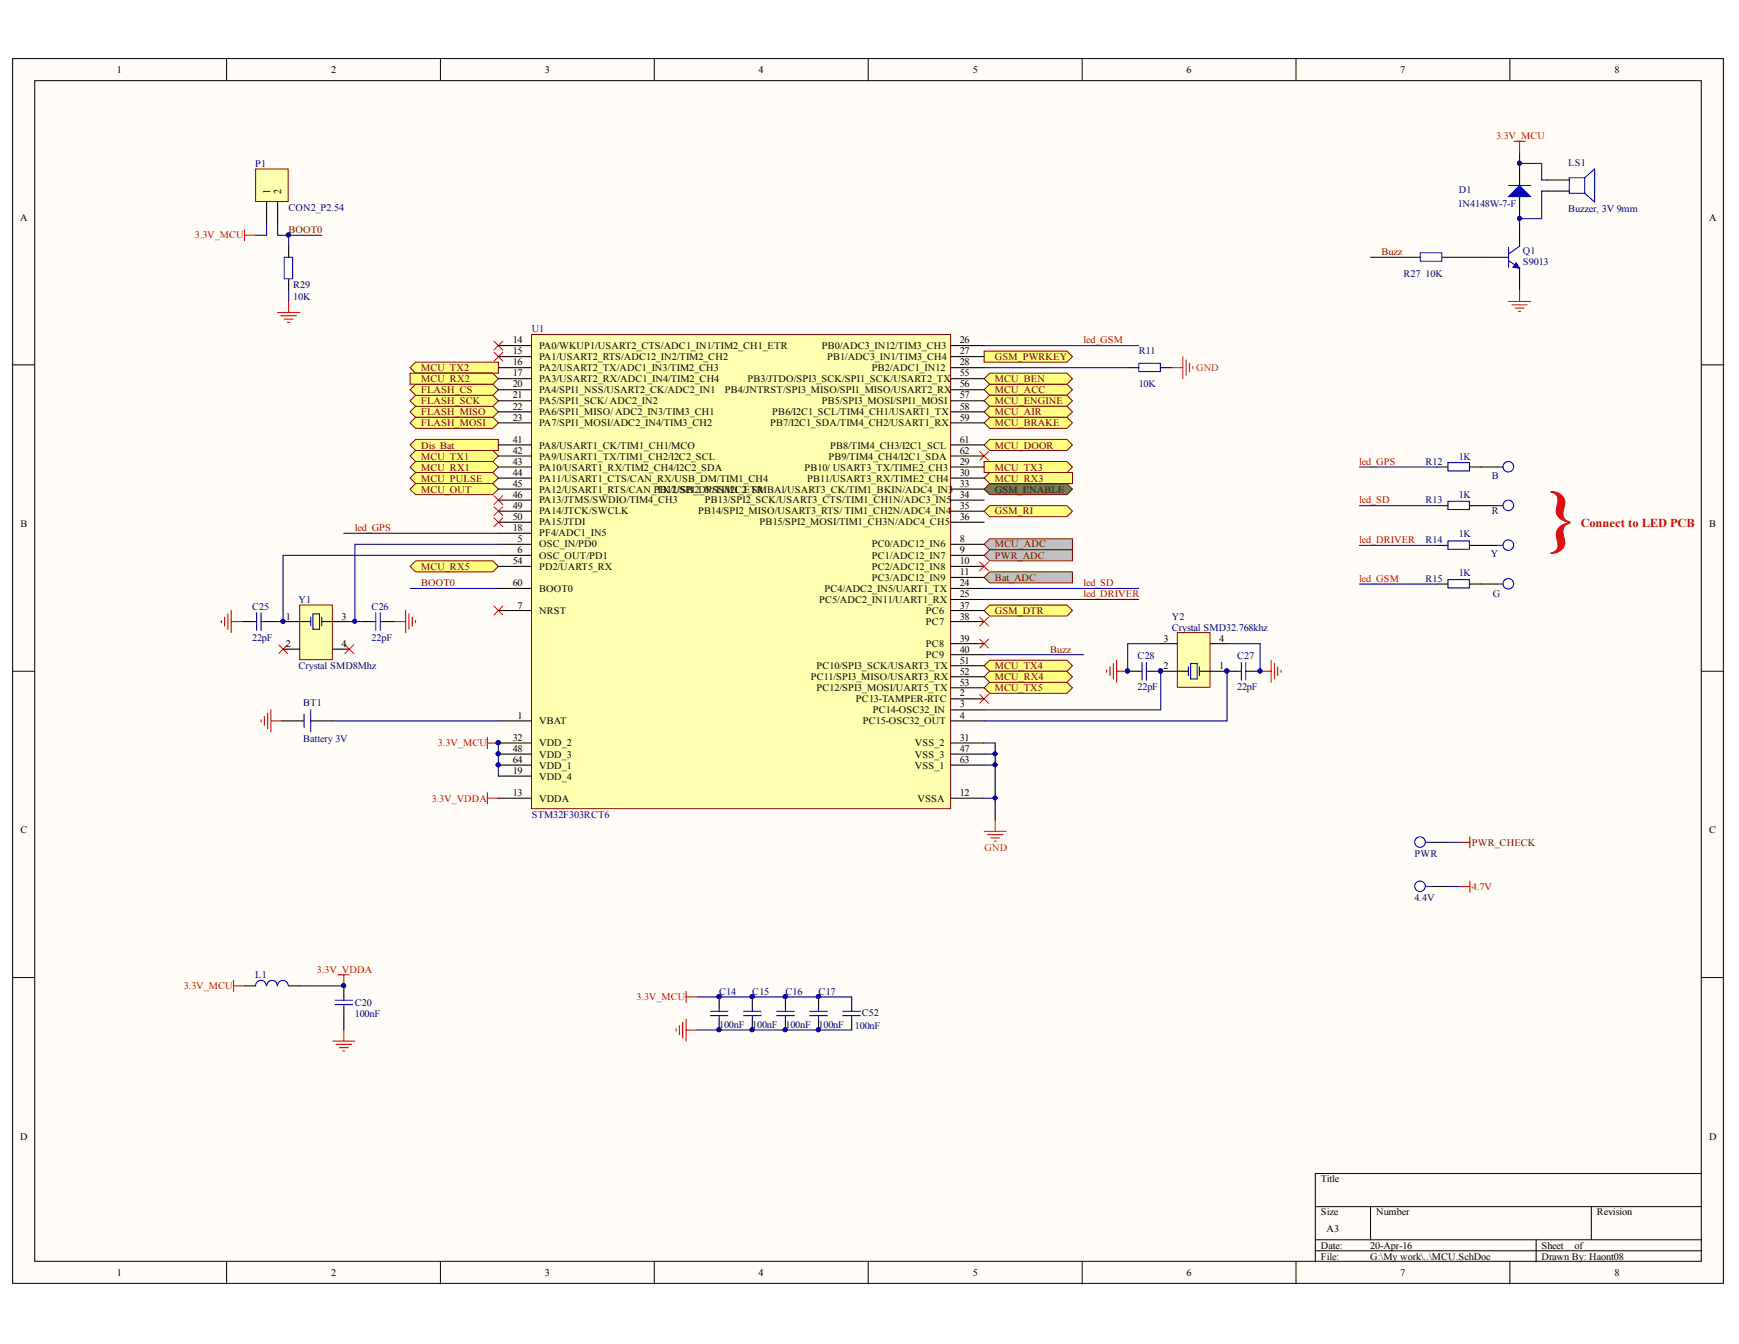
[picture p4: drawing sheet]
<svg xmlns="http://www.w3.org/2000/svg" width="279mm" height="216mm" viewBox="0 0 279 216" stroke-linecap="round" stroke-linejoin="round" font-family="sans-serif">
<defs><g id="words">
<text font-size="11.5" fill="#bf0000" x="248.6" y="86.7">}</text>
<text font-size="1.9" fill="#bf0000" x="254" y="84.7">Connect to LED PCB</text>
<g font-size="1.7">
<text x="43.4" y="31.2" transform="rotate(-90 43.4 31.2)">1</text>
<text x="45.2" y="31.2" transform="rotate(-90 45.2 31.2)">2</text>
</g>
<g font-size="1.6">
<text x="18.8" y="11.8">1</text>
<text x="53.2" y="11.8">2</text>
<text x="87.5" y="11.8">3</text>
<text x="121.9" y="11.8">4</text>
<text x="156.3" y="11.8">5</text>
<text x="190.6" y="11.8">6</text>
<text x="225" y="11.8">7</text>
<text x="259.4" y="11.8">8</text>
<text x="3.2" y="35.4">A</text>
<text x="274.6" y="35.4">A</text>
<text x="82.4" y="55.1">14</text>
<text x="82.4" y="56.9">15</text>
<text x="82.4" y="58.7">16</text>
<text x="86.6" y="56.1">PA0/WKUP1/USART2_CTS/ADC1_IN1/TIM2_CH1_ETR</text>
<text x="86.6" y="57.8">PA1/USART2_RTS/ADC12_IN2/TIM2_CH2</text>
<text x="86.6" y="59.6">PA2/USART2_TX/ADC1_IN3/TIM2_CH3</text>
<text x="132" y="56.1">PB0/ADC3_IN12/TIM3_CH3</text>
<text x="132.9" y="57.8">PB1/ADC3_IN1/TIM3_CH4</text>
<text x="140.1" y="59.6">PB2/ADC1_IN12</text>
<text x="154.2" y="55.1">26</text>
<text x="154.2" y="56.9">27</text>
<text x="154.2" y="58.7">28</text>
<text x="82.4" y="60.5">17</text>
<text x="82.4" y="62.2">20</text>
<text x="82.4" y="64">21</text>
<text x="82.4" y="65.8">22</text>
<text x="86.6" y="61.4">PA3/USART2_RX/ADC1_IN4/TIM2_CH4</text>
<text x="86.6" y="63.2">PA4/SPI1_NSS/USART2_CK/ADC2_IN1</text>
<text x="86.6" y="64.9">PA5/SPI1_SCK/ ADC2_IN2</text>
<text x="116.5" y="63.2">PB4/JNTRST/SPI3_MISO/SPI1_MISO/USART2_RX</text>
<text x="120.1" y="61.4">PB3/JTDO/SPI3_SCK/SPI1_SCK/USART2_TX</text>
<text x="132" y="64.9">PB5/SPI3_MOSI/SPI1_MOSI</text>
<text x="154.2" y="60.5">55</text>
<text x="154.2" y="62.2">56</text>
<text x="154.2" y="64">57</text>
<text x="154.2" y="65.8">58</text>
<text x="82.4" y="67.6">23</text>
<text x="82.4" y="71.1">41</text>
<text x="86.6" y="66.7">PA6/SPI1_MISO/ ADC2_IN3/TIM3_CH1</text>
<text x="86.6" y="68.5">PA7/SPI1_MOSI/ADC2_IN4/TIM3_CH2</text>
<text x="123.7" y="68.5">PB7/I2C1_SDA/TIM4_CH2/USART1_RX</text>
<text x="124.1" y="66.7">PB6/I2C1_SCL/TIM4_CH1/USART1_TX</text>
<text x="154.2" y="67.6">59</text>
<text x="154.2" y="71.1">61</text>
<text x="82.4" y="72.9">42</text>
<text x="82.4" y="74.7">43</text>
<text x="82.4" y="76.4">44</text>
<text x="86.6" y="72">PA8/USART1_CK/TIM1_CH1/MCO</text>
<text x="86.6" y="73.8">PA9/USART1_TX/TIM1_CH2/I2C2_SCL</text>
<text x="86.6" y="75.6">PA10/USART1_RX/TIM2_CH4/I2C2_SDA</text>
<text x="86.6" y="77.4">PA11/USART1_CTS/CAN_RX/USB_DM/TIM1_CH4</text>
<text x="129.2" y="75.6">PB10/ USART3_TX/TIME2_CH3</text>
<text x="129.7" y="77.4">PB11/USART3_RX/TIME2_CH4</text>
<text x="133.1" y="73.8">PB9/TIM4_CH4/I2C1_SDA</text>
<text x="133.4" y="72">PB8/TIM4_CH3/I2C1_SCL</text>
<text x="154.2" y="72.9">62</text>
<text x="154.2" y="74.7">29</text>
<text x="154.2" y="76.4">30</text>
<text x="82.4" y="78.2">45</text>
<text x="82.4" y="80">46</text>
<text x="82.4" y="81.8">49</text>
<text x="82.4" y="83.5">50</text>
<text x="86.6" y="79.2">PA12/USART1_RTS/CAN_PTBX1/2U/SPI2_NSS/I2C2_SMBAl/USART3_CK/TIM1_BKIN/ADC4_IN3</text>
<text x="86.6" y="80.8">PA13/JTMS/SWDIO/TIM4_CH3</text>
<text x="86.6" y="82.6">PA14/JTCK/SWCLK</text>
<text x="109.3" y="79.2">SB_DP/TIM1_ETR</text>
<text x="112.2" y="82.6">PB14/SPI2_MISO/USART3_RTS/ TIM1_CH2N/ADC4_IN4</text>
<text x="113.3" y="80.8">PB13/SPI2_SCK/USART3_CTS/TIM1_CH1N/ADC3_IN5</text>
<text x="154.2" y="78.2">33</text>
<text x="154.2" y="80">34</text>
<text x="154.2" y="81.8">35</text>
<text x="154.2" y="83.5">36</text>
<text x="3.3" y="84.6">B</text>
<text x="82.4" y="85.3">18</text>
<text x="83.1" y="87.1">5</text>
<text x="83.1" y="88.9">6</text>
<text x="86.6" y="87.9">OSC_IN/PD0</text>
<text x="86.6" y="89.7">OSC_OUT/PD1</text>
<text x="86.6" y="84.4">PA15/JTDI</text>
<text x="86.6" y="86.2">PF4/ADC1_IN5</text>
<text x="122" y="84.4">PB15/SPI2_MOSI/TIM1_CH3N/ADC4_CH5</text>
<text x="140.1" y="87.9">PC0/ADC12_IN6</text>
<text x="140.1" y="89.7">PC1/ADC12_IN7</text>
<text x="154.2" y="87.1">8</text>
<text x="154.2" y="88.9">9</text>
<text x="274.6" y="84.6">B</text>
<text x="82.4" y="94.2">60</text>
<text x="82.4" y="90.7">54</text>
<text x="86.6" y="95">BOOT0</text>
<text x="86.6" y="91.5">PD2/UART5_RX</text>
<text x="132.5" y="95">PC4/ADC2_IN5/UART1_TX</text>
<text x="140.1" y="91.5">PC2/ADC12_IN8</text>
<text x="140.1" y="93.3">PC3/ADC12_IN9</text>
<text x="154.2" y="90.7">10</text>
<text x="154.2" y="92.4">11</text>
<text x="154.2" y="94.2">24</text>
<text x="154.2" y="96">25</text>
<text x="45.9" y="99.5">1</text>
<text x="54.9" y="99.5">3</text>
<text x="83.1" y="97.8">7</text>
<text x="86.6" y="98.6">NRST</text>
<text x="131.6" y="96.8">PC5/ADC2_IN11/UART1_RX</text>
<text x="148.8" y="98.6">PC6</text>
<text x="148.8" y="100.4">PC7</text>
<text x="154.2" y="97.8">37</text>
<text x="154.2" y="99.5">38</text>
<text x="45.9" y="103.9">2</text>
<text x="54.9" y="103.9">4</text>
<text x="131.2" y="107.5">PC10/SPI3_SCK/USART3_TX</text>
<text x="148.8" y="103.9">PC8</text>
<text x="148.8" y="105.7">PC9</text>
<text x="154.2" y="103.1">39</text>
<text x="154.2" y="104.9">40</text>
<text x="154.2" y="106.6">51</text>
<text x="186.9" y="103.1">3</text>
<text x="186.9" y="107.5">2</text>
<text x="195.9" y="107.5">1</text>
<text x="195.9" y="103.1">4</text>
<text x="130.3" y="109.3">PC11/SPI3_MISO/USART3_RX</text>
<text x="131.2" y="111">PC12/SPI3_MOSI/UART5_TX</text>
<text x="137.5" y="112.8">PC13-TAMPER-RTC</text>
<text x="154.2" y="108.4">52</text>
<text x="154.2" y="110.2">53</text>
<text x="154.2" y="111.9">2</text>
<text x="154.2" y="113.7">3</text>
<text x="82.4" y="119">32</text>
<text x="83.1" y="115.4">1</text>
<text x="86.6" y="116.4">VBAT</text>
<text x="86.6" y="119.9">VDD_2</text>
<text x="138.6" y="116.4">PC15-OSC32_OUT</text>
<text x="140.2" y="114.6">PC14-OSC32_IN</text>
<text x="147" y="119.9">VSS_2</text>
<text x="154.2" y="115.4">4</text>
<text x="154.2" y="119">31</text>
<text x="82.4" y="120.8">48</text>
<text x="82.4" y="122.5">64</text>
<text x="82.4" y="124.3">19</text>
<text x="86.6" y="121.7">VDD_3</text>
<text x="86.6" y="123.5">VDD_1</text>
<text x="86.6" y="125.2">VDD_4</text>
<text x="147" y="121.7">VSS_3</text>
<text x="147" y="123.5">VSS_1</text>
<text x="154.2" y="120.8">47</text>
<text x="154.2" y="122.5">63</text>
<text x="82.4" y="127.9">13</text>
<text x="86.6" y="128.8">VDDA</text>
<text x="147.4" y="128.8">VSSA</text>
<text x="154.2" y="127.9">12</text>
<text x="3.3" y="133.9">C</text>
<text x="274.6" y="133.9">C</text>
<text x="3.2" y="183.1">D</text>
<text x="274.6" y="183.1">D</text>
<text x="212.2" y="189.9">Title</text>
<text x="212.2" y="195.3">Size</text>
<text x="213.1" y="198">A3</text>
<text x="221.1" y="195.3">Number</text>
<text x="256.5" y="195.3">Revision</text>
<text x="212.2" y="200.6">Date:</text>
<text x="212.2" y="202.4">File:</text>
<text x="220.2" y="200.6">20-Apr-16</text>
<text x="220.2" y="202.4">G:\My work\..\MCU.SchDoc</text>
<text x="247.7" y="200.6">Sheet</text>
<text x="247.7" y="202.4">Drawn By: Haont08</text>
<text x="253" y="200.6">of</text>
<text x="18.8" y="205">1</text>
<text x="53.2" y="205">2</text>
<text x="87.5" y="205">3</text>
<text x="121.9" y="205">4</text>
<text x="156.3" y="205">5</text>
<text x="190.6" y="205">6</text>
<text x="225" y="205">7</text>
<text x="259.4" y="205">8</text>
</g>
<g font-size="1.6" fill="#f00">
<text x="240.4" y="22.3">3.3V_MCU</text>
<text x="31.3" y="38.3">3.3V_MCU</text>
<text x="70.4" y="119.9">3.3V_MCU</text>
<text x="69.4" y="128.8">3.3V_VDDA</text>
<text x="236.5" y="142.9">4.7V</text>
<text x="29.5" y="158.9">3.3V_MCU</text>
<text x="50.9" y="156.3">3.3V_VDDA</text>
<text x="102.3" y="160.7">3.3V_MCU</text>
</g>
<g font-size="1.6" fill="#000080">
<text x="41" y="26.8">P1</text>
<text x="252" y="26.6">LS1</text>
<text x="46.4" y="33.9">CON2_P2.54</text>
<text x="234.2" y="33.3">1N4148W-7-F</text>
<text x="234.4" y="31">D1</text>
<text x="252" y="34.1">Buzzer, 3V 9mm</text>
<text x="244.7" y="40.8">Q1</text>
<text x="47.1" y="46.3">R29</text>
<text x="225.5" y="44.6">R27</text>
<text x="229" y="44.6">10K</text>
<text x="244.7" y="42.6">S9013</text>
<text x="47.1" y="48.1">10K</text>
<text x="85.4" y="53.4">U1</text>
<text x="182.9" y="56.9">R11</text>
<text x="182.9" y="62.2">10K</text>
<text x="229" y="74.7">R12</text>
<text x="234.4" y="73.8">1K</text>
<text x="239.7" y="77">B</text>
<text x="229" y="80.8">R13</text>
<text x="234.4" y="80">1K</text>
<text x="239.7" y="82.6">R</text>
<text x="229" y="87.3">R14</text>
<text x="234.4" y="86.3">1K</text>
<text x="239.5" y="89.6">Y</text>
<text x="229" y="93.4">R15</text>
<text x="234.4" y="92.6">1K</text>
<text x="239.9" y="96">G</text>
<text x="40.5" y="97.9">C25</text>
<text x="48" y="96.8">Y1</text>
<text x="59.7" y="97.9">C26</text>
<text x="188.3" y="99.5">Y2</text>
<text x="188.3" y="101.3">Crystal SMD32.768khz</text>
<text x="40.5" y="102.9">22pF</text>
<text x="48" y="107.5">Crystal SMD8Mhz</text>
<text x="59.7" y="102.9">22pF</text>
<text x="182.8" y="105.9">C28</text>
<text x="198.8" y="105.9">C27</text>
<text x="48.7" y="113.5">BT1</text>
<text x="182.8" y="110.9">22pF</text>
<text x="198.8" y="110.9">22pF</text>
<text x="48.7" y="119.1">Battery 3V</text>
<text x="85.4" y="131.4">STM32F303RCT6</text>
<text x="227.3" y="137.7">PWR</text>
<text x="227.3" y="144.7">4.4V</text>
<text x="41" y="157.1">L1</text>
<text x="57" y="161.6">C20</text>
<text x="115.5" y="159.8">C14</text>
<text x="120.9" y="159.8">C15</text>
<text x="126.2" y="159.8">C16</text>
<text x="131.5" y="159.8">C17</text>
<text x="57" y="163.4">100nF</text>
<text x="115.5" y="165.2">100nF</text>
<text x="120.9" y="165.2">100nF</text>
<text x="126.2" y="165.2">100nF</text>
<text x="131.5" y="165.2">100nF</text>
<text x="137.4" y="165.3">100nF</text>
<text x="138.5" y="163.2">C52</text>
</g>
<g font-size="1.6" fill="#800000">
<text x="46.4" y="37.5">BOOT0</text>
<text x="221.9" y="41">Buzz</text>
<text x="67.7" y="59.6">MCU_TX2</text>
<text x="159.9" y="57.8">GSM_PWRKEY</text>
<text x="67.7" y="64.9">FLASH_SCK</text>
<text x="67.7" y="63.2">FLASH_CS</text>
<text x="67.7" y="61.4">MCU_RX2</text>
<text x="159.9" y="63.2">MCU_ACC</text>
<text x="159.9" y="61.4">MCU_BEN</text>
<text x="159.9" y="64.9">MCU_ENGINE</text>
<text x="67.7" y="66.7">FLASH_MISO</text>
<text x="67.7" y="68.5">FLASH_MOSI</text>
<text x="159.9" y="66.7">MCU_AIR</text>
<text x="159.9" y="68.5">MCU_BRAKE</text>
<text x="67.7" y="75.6">MCU_RX1</text>
<text x="67.7" y="73.8">MCU_TX1</text>
<text x="67.7" y="77.4">MCU_PULSE</text>
<text x="67.7" y="72">Dis_Bat</text>
<text x="159.9" y="75.6">MCU_TX3</text>
<text x="159.9" y="77.4">MCU_RX3</text>
<text x="159.9" y="72">MCU_DOOR</text>
<text x="67.7" y="79.2">MCU_OUT</text>
<text x="159.9" y="79.2">GSM_ENABLE</text>
<text x="159.9" y="82.6">GSM_RI</text>
<text x="159.9" y="87.9">MCU_ADC</text>
<text x="159.9" y="89.7">PWR_ADC</text>
<text x="67.7" y="91.5">MCU_RX5</text>
<text x="67.7" y="94.2">BOOT0</text>
<text x="159.9" y="93.3">Bat_ADC</text>
<text x="159.9" y="98.6">GSM_DTR</text>
<text x="159.9" y="107.5">MCU_TX4</text>
<text x="168.7" y="104.9">Buzz</text>
<text x="159.9" y="111">MCU_TX5</text>
<text x="159.9" y="109.3">MCU_RX4</text>
<text x="236.5" y="135.9">PWR_CHECK</text>
</g>
<g font-size="1.6" fill="#bf0000">
<text x="174.1" y="55.1">led_GSM</text>
<text x="218.4" y="74.7">led_GPS</text>
<text x="218.4" y="80.8">led_SD</text>
<text x="57" y="85.3">led_GPS</text>
<text x="218.4" y="87.3">led_DRIVER</text>
<text x="174.1" y="94.2">led_SD</text>
<text x="174.1" y="96">led_DRIVER</text>
<text x="218.4" y="93.4">led_GSM</text>
</g>
<g font-size="1.6" fill="#ee0e22">
<text x="192.2" y="59.6">GND</text>
<text x="158.2" y="136.7">GND</text>
</g>
</g></defs>
<g fill="#fffcf8" stroke="#000" stroke-width=".16">
<path d="M2 9.4h274.9v196.8h-274.9z"/>
<path d="M5.6 13h267.7v189.6h-267.7z"/>
</g>
<g fill="none" stroke="#000" stroke-width=".16">
<path d="M36.4 9.4v3.6M70.8 9.4v3.6M105.1 9.4v3.6M139.5 9.4v3.6M173.9 9.4v3.6M208.2 9.4v3.6M242.6 9.4v3.6M2 58.6h3.6M273.4 58.6h3.6M2 107.8h3.6M273.4 107.8h3.6M2 157h3.6"/>
<path d="M273.4 157h3.6M211.3 193.8h62.1M211.3 199.2h62.1M220.2 193.8v5.4M246.8 199.2v3.5M255.7 193.8v5.4M273.4 188.5h-62.1v14.2M36.4 202.7v3.6M70.8 202.7v3.6M105.1 202.7v3.6M139.5 202.7v3.6M173.9 202.7v3.6"/>
<path d="M208.2 202.7v3.6M211.3 200.9h62.1M242.6 202.7v3.6"/>
</g>
<path d="M230.8 75h1.8M236.2 75h1.7M230.8 93.8h1.8M230.8 81.2h1.8M236.2 93.8h1.7M236.2 81.2h1.7" fill="none" stroke="#000" stroke-width=".17"/>
<path d="M232.6 74.3h3.5v1.3h-3.5zM232.6 93.1h3.5v1.3h-3.5zM232.6 80.5h3.5v1.4h-3.5z" fill="none" stroke="#00f" stroke-width=".17"/>
<g fill="#ffff80" stroke="#800000" stroke-width=".16">
<path d="M158.1 110.5l.9-.9h12.4l.9 .9-.9 .9h-12.4z" fill-rule="evenodd"/>
<path d="M158.1 98.1l.9-.9h12.4l.9 .9-.9 .9h-12.4z" fill-rule="evenodd"/>
<path d="M65.9 91l.9-.9h12.4l.9 .9-.9 .9h-12.4z" fill-rule="evenodd"/>
</g>
<path d="M244.1 36v3.6M238.8 41.3h3.6M244.1 43.1v3.5" fill="none" stroke="#000" stroke-width=".17"/>
<path d="M242.4 39.7v3.2M244.1 39.6l-1.7 1.2M242.4 41.9l1.7 1.2" fill="none" stroke="#00f" stroke-width=".17"/>
<path d="M243.6 42.2l.5 .9-1-.2z" fill="#00f"/>
<path d="M243.6 42.2l.5 .9-1-.2z" fill="none" stroke="#00f" stroke-width=".16"/>
<g fill="none" stroke="#000" stroke-width=".17">
<path d="M248.6 28.9h3.5M248.6 30.7h3.5M226.4 41.3h1.8M231.7 41.3h1.8M55.2 158.4v1.7M55.2 161.9v1.8M115.5 160.1v1.8M115.5 163.7v1.8M120.9 160.1v1.8M120.9 163.7v1.8M126.2 160.1v1.8M126.2 163.7v1.8"/>
<path d="M131.5 160.1v1.8M131.5 163.7v1.8"/>
</g>
<g fill="none" stroke="#00f" stroke-width=".17">
<path d="M254.6 28.6l1.6-1.5v5.4l-1.6-1.5M254.6 28.6v2.4M254.6 28.6h-2.5v2.4h2.5M228.2 40.6h3.5v1.4h-3.5zM53.8 161.4h2.9M53.8 160.7h2.9M55.2 160.1v.6M55.2 161.4v.5M114.1 163.2h2.9M114.1 162.4h2.9M115.5 161.9v.5M115.5 163.2v.5"/>
<path d="M119.5 163.2h2.8M119.5 162.4h2.8M120.9 161.9v.5M120.9 163.2v.5M124.8 163.2h2.8M124.8 162.4h2.8M126.2 161.9v.5M126.2 163.2v.5M130.1 163.2h2.8M130.1 162.4h2.8M131.5 161.9v.5M131.5 163.2v.5"/>
</g>
<path d="M242.4 48.4h3.5M242.9 49h2.5M243.4 49.5h1.5M244 50h.3M244.1 46.6v1.8" fill="none" stroke="#ee0e22" stroke-width=".17"/>
<g fill="none" stroke="#f00" stroke-width=".17">
<path d="M41.9 115.6v.4M42.5 115.1v1.4M43 114.6v2.5M43.5 114v3.6M43.5 115.8h1.8M37.5 157.5v1.8M37.5 158.4h1.8M54.4 156.6h1.7M55.2 156.6v1.8M110.2 159.3v1.7M53.5 167.2h3.5M54 167.8h2.5"/>
<path d="M54.5 168.3h1.5M55.1 168.8h.3M55.2 165.5v1.7M108.6 165.3v.3M109.2 164.8v1.4M109.7 164.2v2.5M110.2 163.7v3.5M110.2 160.1h1.8M110.2 165.5h1.8"/>
</g>
<g fill="#000080" stroke="#000080" stroke-width=".16">
<circle cx="55.2" cy="158.3" r=".31"/>
<circle cx="115.5" cy="160.1" r=".31"/>
<circle cx="115.5" cy="165.4" r=".31"/>
<circle cx="126.2" cy="160.1" r=".31"/>
<circle cx="126.2" cy="165.4" r=".31"/>
<circle cx="131.5" cy="160.1" r=".31"/>
<circle cx="131.5" cy="165.4" r=".31"/>
<circle cx="120.8" cy="160.1" r=".31"/>
<circle cx="120.8" cy="165.4" r=".31"/>
</g>
<g fill="#ffff80" stroke="#800000" stroke-width=".16">
<path d="M65.9 66.2l.9-.9h12.4l.9 .9-.9 .8h-12.4z" fill-rule="evenodd"/>
<path d="M65.9 67.9l.9-.9h12.4l.9 .9-.9 .9h-12.4z" fill-rule="evenodd"/>
<path d="M65.9 64.4l.9-.9h12.4l.9 .9-.9 .9h-12.4z" fill-rule="evenodd"/>
<path d="M65.9 62.6l.9-.9h12.4l.9 .9-.9 .9h-12.4z" fill-rule="evenodd"/>
</g>
<path d="M158.1 78.6l.9-.9h12.4l.9 .9-.9 .9h-12.4z" fill-rule="evenodd" fill="#0f0" stroke="#800000" stroke-width=".16"/>
<path d="M158.1 82.1l.9-.9h12.4l.9 .9-.9 .9h-12.4z" fill-rule="evenodd" fill="#ffff80" stroke="#800000" stroke-width=".16"/>
<path d="M181.2 59.1h1.8M186.5 59.1h1.8M38.9 99.8h1.8M42.5 99.8h1.7M58.1 99.8h1.8M61.6 99.8h1.8M230.8 87.6h1.8M236.2 87.6h1.7M181.2 107.8h1.8M184.7 107.8h1.8M197.1 107.8h1.8M200.7 107.8h1.8" fill="none" stroke="#000" stroke-width=".17"/>
<g fill="none" stroke="#00f" stroke-width=".17">
<path d="M183 58.4h3.4v1.3h-3.4zM40.7 99.8h.5M41.2 98.4v2.9M41.9 98.4v2.9M41.9 99.8h.6M59.9 99.8h.5M60.4 98.4v2.9M61.1 99.8h.5M61.1 98.4v2.9M232.6 86.9h3.5v1.3h-3.5zM183 107.8h.5M183.5 106.4v2.8"/>
<path d="M184.2 107.8h.5M184.2 106.4v2.8M198.9 107.8h.5M199.4 106.4v2.8M200.2 106.4v2.8M200.2 107.8h.5"/>
</g>
<g fill="none" stroke="#f00" stroke-width=".17">
<path d="M35.6 99.7v.3M36.1 99.1v1.5M36.6 98.6v2.5M37.1 99.8h1.8M37.1 98.1v3.5M63.4 99.8h1.8M65.2 98.1v3.5M65.7 98.6v2.5M66.2 99.1v1.5M66.8 99.7v.3M78.3 118.5v1.7M78.3 119.4h1.8"/>
<path d="M177.8 107.7v.3M178.3 107.1v1.4M178.9 106.6v2.5M179.4 107.8h1.8M179.4 106.1v3.5M202.5 107.8h1.7M204.2 106.1v3.5M204.8 106.6v2.5M205.3 107.1v1.4M205.8 107.7v.3M78.3 127.3v1.8M78.3 128.2h1.8"/>
</g>
<g fill="#000080" stroke="#000080" stroke-width=".16">
<circle cx="80" cy="119.3" r=".31"/>
<circle cx="202.4" cy="107.8" r=".31"/>
<circle cx="197.1" cy="107.8" r=".31"/>
<circle cx="181.1" cy="107.8" r=".31"/>
<circle cx="186.5" cy="107.8" r=".31"/>
</g>
<path d="M188.3 59.1h1.7M190 57.3v3.5M190.6 57.8v2.5M191.1 58.4v1.4M191.6 58.9v.3M158.1 133.5h3.6M158.7 134.1h2.4M159.2 134.6h1.4M159.7 135.1h.4M159.9 131.8v1.7" fill="none" stroke="#ee0e22" stroke-width=".17"/>
<path d="M44.8 103.6l1.4 1.4M46.2 103.6l-1.4 1.4M55.4 103.6l1.4 1.4M56.8 103.6l-1.4 1.4" fill="none" stroke="#f00" stroke-width=".16"/>
<g fill="#ffff80" stroke="#800000" stroke-width=".16">
<path d="M65.9 59.1l.9-.9h13.3v1.7h-13.3z" fill-rule="evenodd"/>
<path d="M65.9 59.9h13.3l.9 .9-.9 .9h-13.3z" fill-rule="evenodd"/>
<path d="M158.1 74.1h13.3l.9 .9-.9 .9h-13.3z" fill-rule="evenodd"/>
<path d="M158.1 76.8l.9-.9h13.3v1.8h-13.3z" fill-rule="evenodd"/>
</g>
<path d="M46.4 39.6v1.7M46.4 44.9v1.7" fill="none" stroke="#000" stroke-width=".17"/>
<path d="M45.7 41.3h1.3v3.5h-1.3z" fill="none" stroke="#00f" stroke-width=".17"/>
<path d="M44.6 50.2h3.5M45.1 50.7h2.5M45.7 51.3h1.4M46.2 51.8h.4M46.4 48.4v1.8" fill="none" stroke="#f00" stroke-width=".17"/>
<path d="M41.1 27.1h5.2v5.3h-5.2z" fill="#ffffb0" stroke="#800000" stroke-width=".16"/>
<path d="M42.8 32.5v3.5M44.6 32.5v3.5" fill="none" stroke="#000" stroke-width=".17"/>
<path d="M39.3 36.9v1.8M39.3 37.8h1.8" fill="none" stroke="#f00" stroke-width=".17"/>
<circle cx="46.3" cy="37.7" r=".31" fill="#000080" stroke="#000080" stroke-width=".16"/>
<g fill="#ffff80" stroke="#800000" stroke-width=".16">
<path d="M158.1 56.4h13.3l.9 .9-.9 .9h-13.3z" fill-rule="evenodd"/>
<path d="M65.9 75l.9-.9h12.4l.9 .9-.9 .9h-12.4z" fill-rule="evenodd"/>
<path d="M65.9 73.2l.9-.8h12.4l.9 .8-.9 .9h-12.4z" fill-rule="evenodd"/>
<path d="M158.1 106.9l.9-.8h12.4l.9 .8-.9 .9h-12.4z" fill-rule="evenodd"/>
<path d="M158.1 108.7l.9-.9h12.4l.9 .9-.9 .9h-12.4z" fill-rule="evenodd"/>
</g>
<path d="M158.1 87.4l.9-.9h13.3v1.8h-13.3z" fill-rule="evenodd" fill="#c0c0c0" stroke="#800000" stroke-width=".16"/>
<g fill="#ffff80" stroke="#800000" stroke-width=".16">
<path d="M158.1 62.6l.9-.9h12.4l.9 .9-.9 .9h-12.4z" fill-rule="evenodd"/>
<path d="M65.9 76.8l.9-.9h12.4l.9 .9-.9 .9h-12.4z" fill-rule="evenodd"/>
<path d="M158.1 60.8l.9-.9h12.4l.9 .9-.9 .9h-12.4z" fill-rule="evenodd"/>
<path d="M65.9 78.6l.9-.9h12.4l.9 .9-.9 .9h-12.4z" fill-rule="evenodd"/>
<path d="M158.1 64.4l.9-.9h12.4l.9 .9-.9 .9h-12.4z" fill-rule="evenodd"/>
<path d="M158.1 71.5l.9-.9h12.4l.9 .9-.9 .9h-12.4z" fill-rule="evenodd"/>
<path d="M158.1 66.2l.9-.9h12.4l.9 .9-.9 .8h-12.4z" fill-rule="evenodd"/>
<path d="M158.1 67.9l.9-.9h12.4l.9 .9-.9 .9h-12.4z" fill-rule="evenodd"/>
</g>
<path d="M158.1 89.2l.9-.9h13.3v1.8h-13.3z" fill-rule="evenodd" fill="#c0c0c0" stroke="#800000" stroke-width=".16"/>
<path d="M234.4 135.3h1.8M236.2 134.4v1.8" fill="none" stroke="#800000" stroke-width=".17"/>
<path d="M234.4 142.4h1.8M236.2 141.5v1.8" fill="none" stroke="#f00" stroke-width=".17"/>
<path d="M158.1 92.8l.9-.9h13.3v1.7h-13.3z" fill-rule="evenodd" fill="#c0c0c0" stroke="#800000" stroke-width=".16"/>
<path d="M65.9 71.5l.9-.9h13.3v1.8h-13.3z" fill-rule="evenodd" fill="#ffff80" stroke="#800000" stroke-width=".16"/>
<g fill="none" stroke="#00f" stroke-width=".17">
<circle cx="242.3" cy="75" r=".85"/>
<circle cx="242.3" cy="93.8" r=".85"/>
<circle cx="242.3" cy="87.6" r=".85"/>
<circle cx="242.3" cy="81.2" r=".85"/>
<circle cx="228.1" cy="135.3" r=".85"/>
</g>
<path d="M237.9 75h2.7M237.9 81.2h2.7M237.9 93.8h2.7M237.9 87.6h2.7M230 135.3h2.6" fill="none" stroke="#000" stroke-width=".17"/>
<path d="M240.6 75h.9M240.6 81.2h.9M240.6 93.8h.9M240.6 87.6h.9M229.1 135.3h.9" fill="none" stroke="#11037f" stroke-width=".17"/>
<g fill="none" stroke="#f00" stroke-width=".16">
<path d="M79.4 56.6l1.4 1.4M79.4 54.8l1.4 1.4M80.8 56.6l-1.4 1.4M80.8 54.8l-1.4 1.4M79.4 79.6l1.4 1.5M80.8 79.6l-1.4 1.5M157.4 72.5l1.4 1.5M158.8 72.5l-1.4 1.5M79.4 97.4l1.4 1.4M79.4 83.2l1.4 1.4M79.4 81.4l1.4 1.4M80.8 97.4l-1.4 1.4"/>
<path d="M80.8 83.2l-1.4 1.4M80.8 81.4l-1.4 1.4M157.4 111.6l1.4 1.4M158.8 111.6l-1.4 1.4"/>
</g>
<g fill="none" stroke="#000080" stroke-width=".17">
<path d="M244.1 24.5v1.8h3.6v2.6h.9M248.6 30.7h-.9v4.4h-3.6v.9M158.1 59.1h23.1M220.2 41.3h6.2M233.5 41.3h5.3M218.4 75h12.4M65.9 94.5h14.2M218.4 81.2h12.4M218.4 93.8h12.4M218.4 87.6h12.4M80.1 119.4v5.3M158.1 119.4h1.8v12.4"/>
<path d="M158.1 105.2h16M186.5 103.4h-5.3v4.4M197.1 103.4h5.4v4.4M158.1 128.2h1.8M158.1 122.9h1.8M158.1 121.1h1.8M232.6 135.3h1.8M48.1 158.4h7.1M232.6 142.4h1.8M55.2 163.7v1.8"/>
</g>
<g fill="#000080" stroke="#000080" stroke-width=".16">
<circle cx="244.1" cy="26.2" r=".31"/>
<circle cx="244.1" cy="35.1" r=".31"/>
<circle cx="55.2" cy="158.3" r=".31"/>
<circle cx="80" cy="119.3" r=".31"/>
<circle cx="80" cy="121.1" r=".31"/>
<circle cx="80" cy="122.9" r=".31"/>
<circle cx="159.9" cy="128.2" r=".31"/>
<circle cx="159.9" cy="122.9" r=".31"/>
<circle cx="159.9" cy="121.1" r=".31"/>
<circle cx="181.1" cy="107.8" r=".31"/>
<circle cx="202.4" cy="107.8" r=".31"/>
</g>
<path d="M85.4 53.7h67.3v76.2h-67.3z" fill="#ffffb0" stroke="#800000" stroke-width=".16"/>
<g fill="none" stroke="#000" stroke-width=".17">
<path d="M80.1 55.5h5.3M80.1 57.3h5.3M80.1 59.1h5.3M152.8 55.5h5.3M152.8 57.3h5.3M152.8 59.1h5.3M80.1 60.8h5.3M80.1 62.6h5.3M80.1 64.4h5.3M80.1 66.2h5.3M80.1 67.9h5.3M80.1 71.5h5.3"/>
<path d="M80.1 73.2h5.3M80.1 75h5.3M80.1 76.8h5.3M80.1 78.6h5.3M152.8 60.8h5.3M152.8 62.6h5.3M152.8 64.4h5.3M152.8 66.2h5.3M152.8 67.9h5.3M152.8 71.5h5.3M152.8 73.2h5.3M152.8 75h5.3"/>
<path d="M152.8 76.8h5.3M152.8 78.6h5.3M80.1 94.5h5.3M80.1 98.1h5.3M80.1 87.4h5.3M80.1 89.2h5.3M80.1 80.3h5.3M80.1 82.1h5.3M80.1 83.9h5.3M80.1 91h5.3M80.1 85.7h5.3M152.8 94.5h5.3"/>
<path d="M152.8 98.1h5.3M152.8 87.4h5.3M152.8 89.2h5.3M152.8 80.3h5.3M152.8 82.1h5.3M152.8 83.9h5.3M152.8 91h5.3M152.8 92.8h5.3M152.8 96.3h5.3M152.8 99.8h5.3M80.1 115.8h5.3M80.1 119.4h5.3"/>
<path d="M152.8 103.4h5.3M152.8 105.2h5.3M152.8 106.9h5.3M152.8 108.7h5.3M152.8 110.5h5.3M152.8 112.3h5.3M152.8 114h5.3M152.8 115.8h5.3M152.8 119.4h5.3M80.1 121.1h5.3M80.1 122.9h5.3M80.1 124.7h5.3"/>
<path d="M80.1 128.2h5.3M152.8 121.1h5.3M152.8 122.9h5.3M152.8 128.2h5.3M39.3 158.4h1.8M46.4 158.4h1.7"/>
</g>
<g fill="#000080" stroke="#000080" stroke-width=".16">
<circle cx="80" cy="119.3" r=".31"/>
<circle cx="80" cy="121.1" r=".31"/>
<circle cx="80" cy="122.9" r=".31"/>
<circle cx="46.3" cy="37.7" r=".31"/>
</g>
<path d="M157.4 90.3l1.4 1.4M158.8 90.3l-1.4 1.4" fill="none" stroke="#f00" stroke-width=".16"/>
<path d="M42.8 158.4a.85 .85 0 0 0-.9-.9 .85 .85 0 0 0-.8 .9M44.5 158.4a.84 .84 0 0 0-.8-.9 .84 .84 0 0 0-.8 .9M46.3 158.4a.85 .85 0 0 0-.9-.9 .85 .85 0 0 0-.8 .9" fill="none" stroke="#00f" stroke-width=".17"/>
<path d="M42.8 36v1.8h-1.7M44.6 36v1.8h7.1M46.4 37.8v1.8M46.4 46.6v1.8" fill="none" stroke="#000080" stroke-width=".17"/>
<path d="M189.2 101.6h5.2v8.8h-5.2z" fill="#ffffb0" stroke="#800000" stroke-width=".16"/>
<path d="M244.1 26.3v3.5M244.1 31.6v3.5M186.5 107.8h4.4M186.5 103.4h2.7M192.7 107.8h4.4M194.5 103.4h2.6M230 142.4h2.6M136.8 160.1v1.8M136.8 163.7v1.8" fill="none" stroke="#000" stroke-width=".17"/>
<g fill="#000080" stroke="#000080" stroke-width=".16">
<circle cx="197.1" cy="107.8" r=".31"/>
<circle cx="186.5" cy="107.8" r=".31"/>
<circle cx="115.5" cy="160.1" r=".31"/>
<circle cx="120.8" cy="160.1" r=".31"/>
<circle cx="126.2" cy="160.1" r=".31"/>
<circle cx="131.5" cy="160.1" r=".31"/>
<circle cx="115.5" cy="165.4" r=".31"/>
<circle cx="120.8" cy="165.4" r=".31"/>
<circle cx="126.2" cy="165.4" r=".31"/>
<circle cx="131.5" cy="165.4" r=".31"/>
<circle cx="244.1" cy="35.1" r=".31"/>
<circle cx="244.1" cy="26.2" r=".31"/>
</g>
<g fill="none" stroke="#00f" stroke-width=".17">
<path d="M190.9 107.1v1.4M191.3 106.6h1.1v2.5h-1.1zM192.7 107.1v1.4M135.4 162.4h2.9M135.4 163.2h2.9M136.8 161.9v.5M136.8 163.2v.5"/>
<circle cx="228.1" cy="142.4" r=".85"/>
</g>
<path d="M158.1 55.5h24.9M55.2 85.7h24.9M158.1 96.3h24.9M158.1 94.5h24.9M53.5 115.8h26.6M186.5 107.8v6.2h-28.4M197.1 107.8v8h-39M112 160.1h24.8M112 165.5h24.8" fill="none" stroke="#000080" stroke-width=".17"/>
<path d="M157.4 99.1l1.4 1.5M158.8 99.1l-1.4 1.5M157.4 102.7l1.4 1.4M158.8 102.7l-1.4 1.4" fill="none" stroke="#f00" stroke-width=".16"/>
<path d="M243.3 22.7h1.7M244.1 22.7v1.8" fill="none" stroke="#f00" stroke-width=".17"/>
<path d="M229.1 142.4h.9" fill="none" stroke="#11037f" stroke-width=".17"/>
<path d="M242.4 31.6l1.7-1.8 1.8 1.8z" fill="#00f"/>
<path d="M242.4 31.6l1.7-1.8 1.8 1.8zM242.4 29.8h3.5M48.9 114.7v2.2M49.9 114v3.6" fill="none" stroke="#00f" stroke-width=".17"/>
<g fill="#000080" stroke="#000080" stroke-width=".16">
<circle cx="244.1" cy="35.1" r=".31"/>
<circle cx="244.1" cy="26.2" r=".31"/>
</g>
<path d="M45.3 115.8h3.6M49.9 115.8h3.6" fill="none" stroke="#000" stroke-width=".17"/>
<path d="M48.1 97.2h5.3v8.8h-5.3z" fill="#ffffb0" stroke="#800000" stroke-width=".16"/>
<path d="M45.5 99.8h4.4M51.7 99.8h4.4M45.5 104.3h2.6M53.5 104.3h2.6" fill="none" stroke="#000" stroke-width=".17"/>
<g fill="#000080" stroke="#000080" stroke-width=".16">
<circle cx="45.5" cy="99.8" r=".31"/>
<circle cx="57" cy="99.8" r=".31"/>
</g>
<path d="M49.9 99.1v1.5M50.3 98.6h1v2.5h-1zM51.7 99.1v1.5" fill="none" stroke="#00f" stroke-width=".17"/>
<path d="M56.1 99.8h2M80.1 87.4h-23.1v12.4M80.1 89.2h-34.6v10.6h-1.3" fill="none" stroke="#000080" stroke-width=".17"/>
<use href="#words"/>
</svg>
